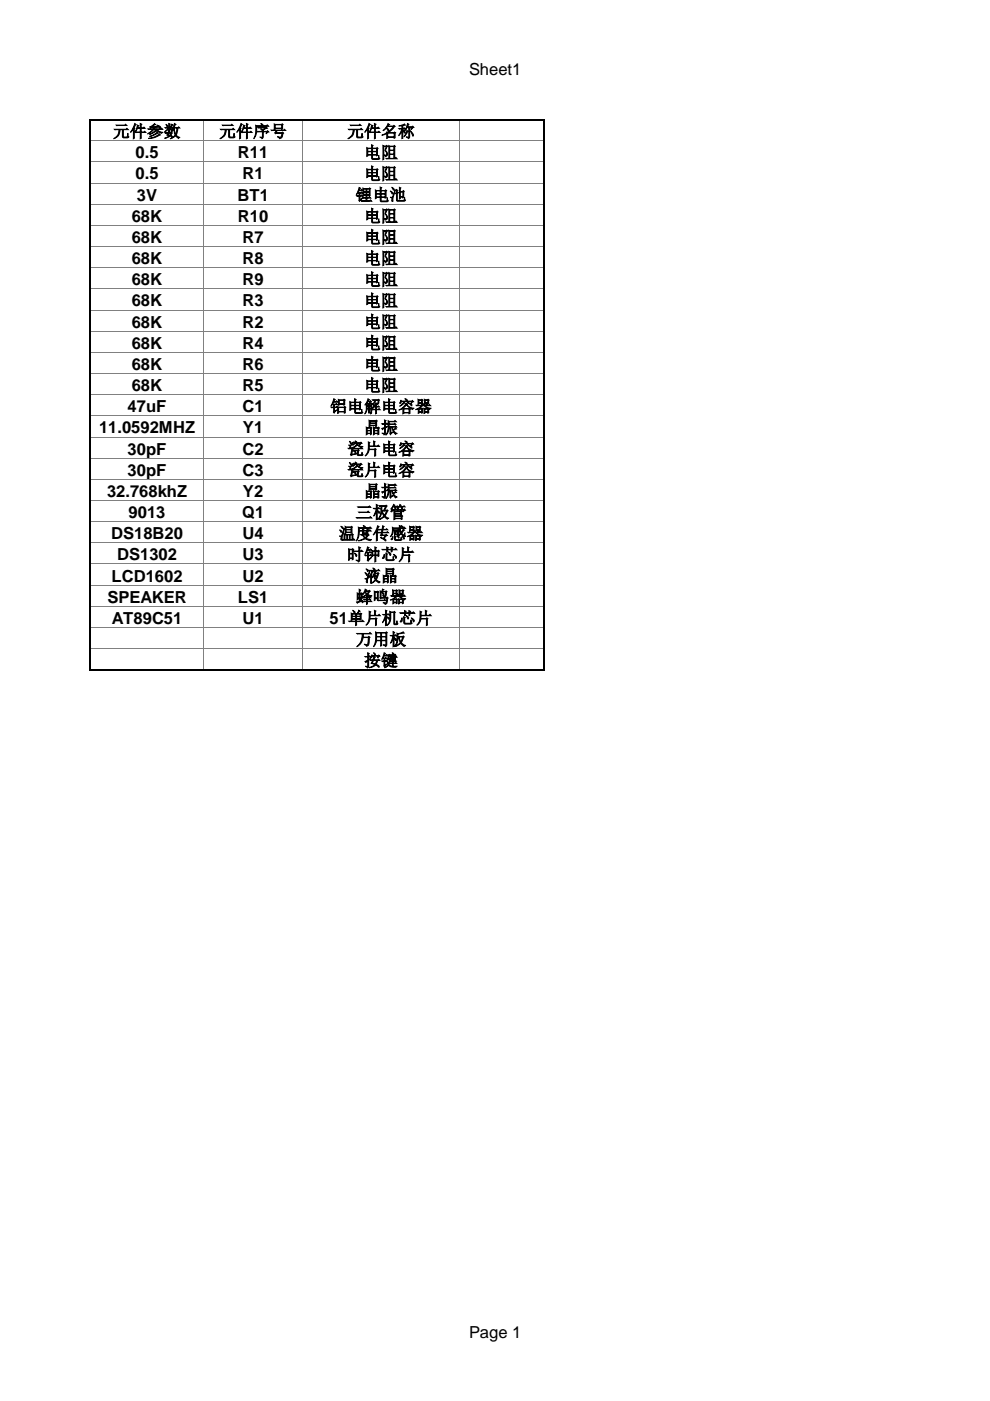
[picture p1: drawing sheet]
<svg xmlns="http://www.w3.org/2000/svg" width="210mm" height="297mm" viewBox="0 0 210 297" stroke-linecap="round" stroke-linejoin="round" font-family="sans-serif">
<defs><g id="words">
<g font-size="3.5">
<text x="99.4" y="15.9">Sheet1</text>
<text x="24" y="29.1">元件参数</text>
<text x="46.5" y="29.1">元件序号</text>
<text x="73.6" y="29.1">元件名称</text>
<text x="28.7" y="33.6">0.5</text>
<text x="50.5" y="33.6">R11</text>
<text x="77.2" y="33.6">电阻</text>
<text x="28.7" y="38">0.5</text>
<text x="51.4" y="38">R1</text>
<text x="77.2" y="38">电阻</text>
<text x="27.9" y="47">68K</text>
<text x="29" y="42.5">3V</text>
<text x="50.3" y="42.5">BT1</text>
<text x="50.5" y="47">R10</text>
<text x="75.4" y="42.5">锂电池</text>
<text x="77.2" y="47">电阻</text>
<text x="27.9" y="51.5">68K</text>
<text x="51.4" y="51.5">R7</text>
<text x="77.2" y="51.5">电阻</text>
<text x="27.9" y="56">68K</text>
<text x="51.4" y="56">R8</text>
<text x="77.2" y="56">电阻</text>
<text x="27.9" y="60.5">68K</text>
<text x="27.9" y="65">68K</text>
<text x="51.4" y="60.5">R9</text>
<text x="51.4" y="65">R3</text>
<text x="77.2" y="60.5">电阻</text>
<text x="77.2" y="65">电阻</text>
<text x="27.9" y="69.5">68K</text>
<text x="51.4" y="69.5">R2</text>
<text x="77.2" y="69.5">电阻</text>
<text x="27.9" y="73.9">68K</text>
<text x="51.4" y="73.9">R4</text>
<text x="77.2" y="73.9">电阻</text>
<text x="27.9" y="78.4">68K</text>
<text x="27.9" y="82.9">68K</text>
<text x="51.4" y="78.4">R6</text>
<text x="51.4" y="82.9">R5</text>
<text x="77.2" y="78.4">电阻</text>
<text x="77.2" y="82.9">电阻</text>
<text x="27.1" y="87.4">47uF</text>
<text x="51.4" y="87.4">C1</text>
<text x="70" y="87.4">铝电解电容器</text>
<text x="21" y="91.9">11.0592MHZ</text>
<text x="51.5" y="91.9">Y1</text>
<text x="77.2" y="91.9">晶振</text>
<text x="27.1" y="96.4">30pF</text>
<text x="27.1" y="100.9">30pF</text>
<text x="51.4" y="96.4">C2</text>
<text x="51.4" y="100.9">C3</text>
<text x="73.6" y="96.4">瓷片电容</text>
<text x="73.6" y="100.9">瓷片电容</text>
<text x="22.7" y="105.4">32.768khZ</text>
<text x="51.5" y="105.4">Y2</text>
<text x="77.2" y="105.4">晶振</text>
<text x="27.3" y="109.8">9013</text>
<text x="51.4" y="109.8">Q1</text>
<text x="75.4" y="109.8">三极管</text>
<text x="23.6" y="114.3">DS18B20</text>
<text x="24.8" y="118.8">DS1302</text>
<text x="51.4" y="114.3">U4</text>
<text x="51.4" y="118.8">U3</text>
<text x="71.8" y="114.3">温度传感器</text>
<text x="73.6" y="118.8">时钟芯片</text>
<text x="23.7" y="123.3">LCD1602</text>
<text x="51.4" y="123.3">U2</text>
<text x="77.2" y="123.3">液晶</text>
<text x="22.8" y="127.8">SPEAKER</text>
<text x="50.5" y="127.8">LS1</text>
<text x="75.4" y="127.8">蜂鸣器</text>
<text x="23.7" y="132.3">AT89C51</text>
<text x="51.4" y="132.3">U1</text>
<text x="69.9" y="132.3">51单片机芯片</text>
<text x="75.4" y="136.8">万用板</text>
<text x="77.2" y="141.3">按键</text>
<text x="99.4" y="283.6">Page 1</text>
</g>
</g></defs>
<g fill="none" stroke="#808080" stroke-width=".21">
<path d="M19 29.8h96.2M19 34.3h96.2M19 38.8h96.2M43.2 25.4v116.7M64.1 25.4v116.7M97.5 25.4v116.7M115.3 25.4v116.7M19 43.3h96.2M19 47.8h96.2M19 52.3h96.2M19 56.8h96.2M19 61.2h96.2"/>
<path d="M19 65.7h96.2M19 70.2h96.2M19 74.7h96.2M19 79.2h96.2M19 83.7h96.2M19 88.2h96.2M19 92.7h96.2M19 97.1h96.2M19 101.6h96.2M19 106.1h96.2M19 110.6h96.2M19 115.1h96.2"/>
<path d="M19 119.6h96.2M19 124.1h96.2M19 128.6h96.2M19 133h96.2M19 137.5h96.2M19 142h96.4"/>
</g>
<path d="M18.9 25.4h96.6M19 25.3v117M115.4 25.3v117M18.9 142.1h96.6" fill="none" stroke="#000" stroke-width=".34"/>
<use href="#words"/>
</svg>
